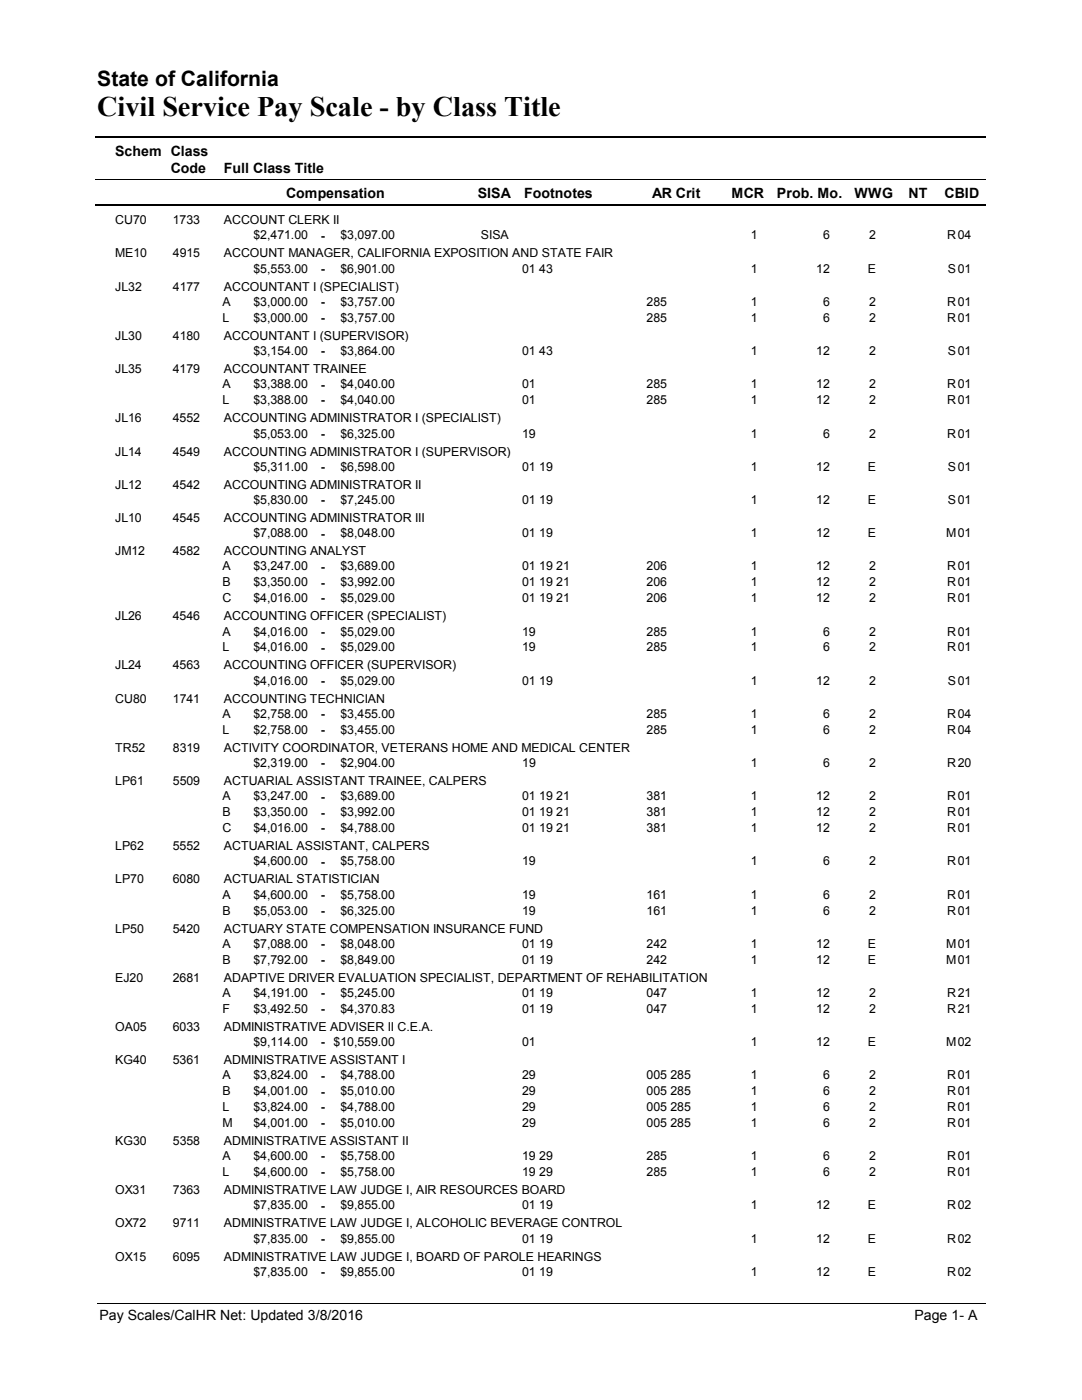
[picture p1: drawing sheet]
<svg xmlns="http://www.w3.org/2000/svg" width="216mm" height="279mm" viewBox="0 0 216 279" stroke-linecap="round" stroke-linejoin="round" font-family="sans-serif">
<defs><g id="words">
<text font-size="5.6" x="19.4" y="23.1">Civil Service Pay Scale - by Class Title</text>
<text font-size="4.2" x="19.4" y="17.1">State of California</text>
<g font-size="2.8">
<text x="23" y="31.2">Schem Class</text>
<text x="34.1" y="34.6">Code</text>
<text x="44.6" y="34.6">Full Class Title</text>
<text x="57.1" y="39.5">Compensation</text>
<text x="95.3" y="39.5">SISA</text>
<text x="104.6" y="39.5">Footnotes</text>
<text x="130.2" y="39.5">AR Crit</text>
<text x="146" y="39.5">MCR</text>
<text x="155.1" y="39.5">Prob. Mo.</text>
<text x="170.5" y="39.5">WWG</text>
<text x="181.3" y="39.5">NT</text>
<text x="188.5" y="39.5">CBID</text>
<text x="19.8" y="263.4">Pay Scales/CalHR Net: Updated 3/8/2016</text>
<text x="182.5" y="263.4">Page 1- A</text>
</g>
<g font-size="2.5">
<text x="23" y="44.8">CU70</text>
<text x="34.5" y="44.8">1733</text>
<text x="44.7" y="44.8">ACCOUNT CLERK II</text>
<text x="50.6" y="47.8">$2,471.00</text>
<text x="64" y="47.8">-</text>
<text x="67.9" y="47.8">$3,097.00</text>
<text x="96" y="47.8">SISA</text>
<text x="149.8" y="47.8">1</text>
<text x="164.3" y="47.8">6</text>
<text x="173.5" y="47.8">2</text>
<text x="189" y="47.8">R</text>
<text x="191.1" y="47.8">04</text>
<text x="23" y="51.4">ME10</text>
<text x="34.5" y="51.4">4915</text>
<text x="44.7" y="51.4">ACCOUNT MANAGER, CALIFORNIA EXPOSITION AND STATE FAIR</text>
<text x="23" y="58">JL32</text>
<text x="34.5" y="58">4177</text>
<text x="44.7" y="58">ACCOUNTANT I (SPECIALIST)</text>
<text x="50.6" y="54.4">$5,553.00</text>
<text x="64" y="54.5">-</text>
<text x="67.9" y="54.4">$6,901.00</text>
<text x="104.2" y="54.4">01 43</text>
<text x="149.8" y="54.4">1</text>
<text x="162.9" y="54.4">12</text>
<text x="173.2" y="54.4">E</text>
<text x="189.2" y="54.4">S</text>
<text x="191.1" y="54.4">01</text>
<text x="44.4" y="61.1">A</text>
<text x="44.4" y="64.3">L</text>
<text x="50.6" y="61.1">$3,000.00</text>
<text x="50.6" y="64.3">$3,000.00</text>
<text x="64" y="61.1">-</text>
<text x="64" y="64.3">-</text>
<text x="67.9" y="61.1">$3,757.00</text>
<text x="67.9" y="64.3">$3,757.00</text>
<text x="129" y="61.1">285</text>
<text x="129" y="64.3">285</text>
<text x="149.8" y="61.1">1</text>
<text x="149.8" y="64.3">1</text>
<text x="164.3" y="61.1">6</text>
<text x="164.3" y="64.3">6</text>
<text x="173.5" y="61.1">2</text>
<text x="173.5" y="64.3">2</text>
<text x="189" y="61.1">R</text>
<text x="189" y="64.3">R</text>
<text x="191.1" y="61.1">01</text>
<text x="191.1" y="64.3">01</text>
<text x="23" y="67.8">JL30</text>
<text x="34.5" y="67.8">4180</text>
<text x="44.7" y="67.8">ACCOUNTANT I (SUPERVISOR)</text>
<text x="50.6" y="70.9">$3,154.00</text>
<text x="64" y="70.9">-</text>
<text x="67.9" y="70.9">$3,864.00</text>
<text x="104.2" y="70.9">01 43</text>
<text x="149.8" y="70.9">1</text>
<text x="162.9" y="70.9">12</text>
<text x="173.5" y="70.9">2</text>
<text x="189.2" y="70.9">S</text>
<text x="191.1" y="70.9">01</text>
<text x="23" y="74.4">JL35</text>
<text x="34.5" y="74.4">4179</text>
<text x="44.4" y="77.5">A</text>
<text x="44.7" y="74.4">ACCOUNTANT TRAINEE</text>
<text x="50.6" y="77.5">$3,388.00</text>
<text x="64" y="77.6">-</text>
<text x="67.9" y="77.5">$4,040.00</text>
<text x="104.2" y="77.5">01</text>
<text x="129" y="77.5">285</text>
<text x="149.8" y="77.5">1</text>
<text x="162.9" y="77.5">12</text>
<text x="173.5" y="77.5">2</text>
<text x="189" y="77.5">R</text>
<text x="191.1" y="77.5">01</text>
<text x="44.4" y="80.7">L</text>
<text x="50.6" y="80.7">$3,388.00</text>
<text x="64" y="80.7">-</text>
<text x="67.9" y="80.7">$4,040.00</text>
<text x="104.2" y="80.7">01</text>
<text x="129" y="80.7">285</text>
<text x="149.8" y="80.7">1</text>
<text x="162.9" y="80.7">12</text>
<text x="173.5" y="80.7">2</text>
<text x="189" y="80.7">R</text>
<text x="191.1" y="80.7">01</text>
<text x="23" y="84.3">JL16</text>
<text x="34.5" y="84.3">4552</text>
<text x="44.7" y="84.3">ACCOUNTING ADMINISTRATOR I (SPECIALIST)</text>
<text x="50.6" y="87.3">$5,053.00</text>
<text x="64" y="87.4">-</text>
<text x="67.9" y="87.3">$6,325.00</text>
<text x="104.2" y="87.3">19</text>
<text x="149.8" y="87.3">1</text>
<text x="164.3" y="87.3">6</text>
<text x="173.5" y="87.3">2</text>
<text x="189" y="87.3">R</text>
<text x="191.1" y="87.3">01</text>
<text x="23" y="90.9">JL14</text>
<text x="34.5" y="90.9">4549</text>
<text x="44.7" y="90.9">ACCOUNTING ADMINISTRATOR I (SUPERVISOR)</text>
<text x="50.6" y="94">$5,311.00</text>
<text x="64" y="94">-</text>
<text x="67.9" y="94">$6,598.00</text>
<text x="104.2" y="94">01 19</text>
<text x="149.8" y="94">1</text>
<text x="162.9" y="94">12</text>
<text x="173.2" y="94">E</text>
<text x="189.2" y="94">S</text>
<text x="191.1" y="94">01</text>
<text x="23" y="97.5">JL12</text>
<text x="34.5" y="97.5">4542</text>
<text x="44.7" y="97.5">ACCOUNTING ADMINISTRATOR II</text>
<text x="50.6" y="100.6">$5,830.00</text>
<text x="64" y="100.6">-</text>
<text x="67.9" y="100.6">$7,245.00</text>
<text x="104.2" y="100.6">01 19</text>
<text x="149.8" y="100.6">1</text>
<text x="162.9" y="100.6">12</text>
<text x="173.2" y="100.6">E</text>
<text x="189.2" y="100.6">S</text>
<text x="191.1" y="100.6">01</text>
<text x="23" y="104.2">JL10</text>
<text x="34.5" y="104.2">4545</text>
<text x="44.7" y="104.2">ACCOUNTING ADMINISTRATOR III</text>
<text x="50.6" y="107.2">$7,088.00</text>
<text x="64" y="107.3">-</text>
<text x="67.9" y="107.2">$8,048.00</text>
<text x="104.2" y="107.2">01 19</text>
<text x="149.8" y="107.2">1</text>
<text x="162.9" y="107.2">12</text>
<text x="173.2" y="107.2">E</text>
<text x="188.8" y="107.2">M</text>
<text x="191.1" y="107.2">01</text>
<text x="23" y="110.8">JM12</text>
<text x="34.5" y="110.8">4582</text>
<text x="44.4" y="113.9">A</text>
<text x="44.7" y="110.8">ACCOUNTING ANALYST</text>
<text x="50.6" y="113.9">$3,247.00</text>
<text x="64" y="113.9">-</text>
<text x="67.9" y="113.9">$3,689.00</text>
<text x="104.2" y="113.9">01 19 21</text>
<text x="129" y="113.9">206</text>
<text x="149.8" y="113.9">1</text>
<text x="162.9" y="113.9">12</text>
<text x="173.5" y="113.9">2</text>
<text x="189" y="113.9">R</text>
<text x="191.1" y="113.9">01</text>
<text x="44.4" y="117">B</text>
<text x="50.6" y="117">$3,350.00</text>
<text x="64" y="117.1">-</text>
<text x="67.9" y="117">$3,992.00</text>
<text x="104.2" y="117">01 19 21</text>
<text x="129" y="117">206</text>
<text x="149.8" y="117">1</text>
<text x="162.9" y="117">12</text>
<text x="173.5" y="117">2</text>
<text x="189" y="117">R</text>
<text x="191.1" y="117">01</text>
<text x="23" y="123.8">JL26</text>
<text x="34.5" y="123.8">4546</text>
<text x="44.4" y="120.2">C</text>
<text x="44.7" y="123.8">ACCOUNTING OFFICER (SPECIALIST)</text>
<text x="50.6" y="120.2">$4,016.00</text>
<text x="64" y="120.2">-</text>
<text x="67.9" y="120.2">$5,029.00</text>
<text x="104.2" y="120.2">01 19 21</text>
<text x="129" y="120.2">206</text>
<text x="149.8" y="120.2">1</text>
<text x="162.9" y="120.2">12</text>
<text x="173.5" y="120.2">2</text>
<text x="189" y="120.2">R</text>
<text x="191.1" y="120.2">01</text>
<text x="44.4" y="126.9">A</text>
<text x="44.4" y="130">L</text>
<text x="50.6" y="126.9">$4,016.00</text>
<text x="50.6" y="130">$4,016.00</text>
<text x="64" y="126.9">-</text>
<text x="64" y="130.1">-</text>
<text x="67.9" y="126.9">$5,029.00</text>
<text x="67.9" y="130">$5,029.00</text>
<text x="104.2" y="126.9">19</text>
<text x="104.2" y="130">19</text>
<text x="129" y="126.9">285</text>
<text x="129" y="130">285</text>
<text x="149.8" y="126.9">1</text>
<text x="149.8" y="130">1</text>
<text x="164.3" y="126.9">6</text>
<text x="164.3" y="130">6</text>
<text x="173.5" y="126.9">2</text>
<text x="173.5" y="130">2</text>
<text x="189" y="126.9">R</text>
<text x="189" y="130">R</text>
<text x="191.1" y="126.9">01</text>
<text x="191.1" y="130">01</text>
<text x="23" y="133.6">JL24</text>
<text x="34.5" y="133.6">4563</text>
<text x="44.7" y="133.6">ACCOUNTING OFFICER (SUPERVISOR)</text>
<text x="50.6" y="136.7">$4,016.00</text>
<text x="64" y="136.7">-</text>
<text x="67.9" y="136.7">$5,029.00</text>
<text x="104.2" y="136.7">01 19</text>
<text x="149.8" y="136.7">1</text>
<text x="162.9" y="136.7">12</text>
<text x="173.5" y="136.7">2</text>
<text x="189.2" y="136.7">S</text>
<text x="191.1" y="136.7">01</text>
<text x="23" y="140.3">CU80</text>
<text x="34.5" y="140.3">1741</text>
<text x="44.4" y="143.3">A</text>
<text x="44.7" y="140.3">ACCOUNTING TECHNICIAN</text>
<text x="50.6" y="143.3">$2,758.00</text>
<text x="64" y="143.3">-</text>
<text x="67.9" y="143.3">$3,455.00</text>
<text x="129" y="143.3">285</text>
<text x="149.8" y="143.3">1</text>
<text x="164.3" y="143.3">6</text>
<text x="173.5" y="143.3">2</text>
<text x="189" y="143.3">R</text>
<text x="191.1" y="143.3">04</text>
<text x="44.4" y="146.5">L</text>
<text x="50.6" y="146.5">$2,758.00</text>
<text x="64" y="146.5">-</text>
<text x="67.9" y="146.5">$3,455.00</text>
<text x="129" y="146.5">285</text>
<text x="149.8" y="146.5">1</text>
<text x="164.3" y="146.5">6</text>
<text x="173.5" y="146.5">2</text>
<text x="189" y="146.5">R</text>
<text x="191.1" y="146.5">04</text>
<text x="23" y="150">TR52</text>
<text x="34.5" y="150">8319</text>
<text x="44.7" y="150">ACTIVITY COORDINATOR, VETERANS HOME AND MEDICAL CENTER</text>
<text x="50.6" y="153.1">$2,319.00</text>
<text x="64" y="153.1">-</text>
<text x="67.9" y="153.1">$2,904.00</text>
<text x="104.2" y="153.1">19</text>
<text x="149.8" y="153.1">1</text>
<text x="164.3" y="153.1">6</text>
<text x="173.5" y="153.1">2</text>
<text x="189" y="153.1">R</text>
<text x="191.1" y="153.1">20</text>
<text x="23" y="156.7">LP61</text>
<text x="34.5" y="156.7">5509</text>
<text x="44.4" y="159.8">A</text>
<text x="44.7" y="156.7">ACTUARIAL ASSISTANT TRAINEE, CALPERS</text>
<text x="50.6" y="159.8">$3,247.00</text>
<text x="64" y="159.8">-</text>
<text x="67.9" y="159.8">$3,689.00</text>
<text x="104.2" y="159.8">01 19 21</text>
<text x="129" y="159.8">381</text>
<text x="149.8" y="159.8">1</text>
<text x="162.9" y="159.8">12</text>
<text x="173.5" y="159.8">2</text>
<text x="189" y="159.8">R</text>
<text x="191.1" y="159.8">01</text>
<text x="44.4" y="162.9">B</text>
<text x="44.4" y="166.1">C</text>
<text x="50.6" y="162.9">$3,350.00</text>
<text x="50.6" y="166.1">$4,016.00</text>
<text x="64" y="163">-</text>
<text x="64" y="166.1">-</text>
<text x="67.9" y="162.9">$3,992.00</text>
<text x="67.9" y="166.1">$4,788.00</text>
<text x="104.2" y="162.9">01 19 21</text>
<text x="104.2" y="166.1">01 19 21</text>
<text x="129" y="162.9">381</text>
<text x="129" y="166.1">381</text>
<text x="149.8" y="162.9">1</text>
<text x="149.8" y="166.1">1</text>
<text x="162.9" y="162.9">12</text>
<text x="162.9" y="166.1">12</text>
<text x="173.5" y="162.9">2</text>
<text x="173.5" y="166.1">2</text>
<text x="189" y="162.9">R</text>
<text x="189" y="166.1">R</text>
<text x="191.1" y="162.9">01</text>
<text x="191.1" y="166.1">01</text>
<text x="23" y="169.7">LP62</text>
<text x="34.5" y="169.7">5552</text>
<text x="44.7" y="169.7">ACTUARIAL ASSISTANT, CALPERS</text>
<text x="50.6" y="172.7">$4,600.00</text>
<text x="64" y="172.8">-</text>
<text x="67.9" y="172.7">$5,758.00</text>
<text x="104.2" y="172.7">19</text>
<text x="149.8" y="172.7">1</text>
<text x="164.3" y="172.7">6</text>
<text x="173.5" y="172.7">2</text>
<text x="189" y="172.7">R</text>
<text x="191.1" y="172.7">01</text>
<text x="23" y="176.3">LP70</text>
<text x="34.5" y="176.3">6080</text>
<text x="44.4" y="179.4">A</text>
<text x="44.7" y="176.3">ACTUARIAL STATISTICIAN</text>
<text x="50.6" y="179.4">$4,600.00</text>
<text x="64" y="179.4">-</text>
<text x="67.9" y="179.4">$5,758.00</text>
<text x="104.2" y="179.4">19</text>
<text x="129" y="179.4">161</text>
<text x="149.8" y="179.4">1</text>
<text x="164.3" y="179.4">6</text>
<text x="173.5" y="179.4">2</text>
<text x="189" y="179.4">R</text>
<text x="191.1" y="179.4">01</text>
<text x="44.4" y="182.5">B</text>
<text x="50.6" y="182.5">$5,053.00</text>
<text x="64" y="182.6">-</text>
<text x="67.9" y="182.5">$6,325.00</text>
<text x="104.2" y="182.5">19</text>
<text x="129" y="182.5">161</text>
<text x="149.8" y="182.5">1</text>
<text x="164.3" y="182.5">6</text>
<text x="173.5" y="182.5">2</text>
<text x="189" y="182.5">R</text>
<text x="191.1" y="182.5">01</text>
<text x="23" y="186.1">LP50</text>
<text x="34.5" y="186.1">5420</text>
<text x="44.4" y="189.2">A</text>
<text x="44.7" y="186.1">ACTUARY STATE COMPENSATION INSURANCE FUND</text>
<text x="50.6" y="189.2">$7,088.00</text>
<text x="64" y="189.2">-</text>
<text x="67.9" y="189.2">$8,048.00</text>
<text x="104.2" y="189.2">01 19</text>
<text x="129" y="189.2">242</text>
<text x="149.8" y="189.2">1</text>
<text x="162.9" y="189.2">12</text>
<text x="173.2" y="189.2">E</text>
<text x="188.8" y="189.2">M</text>
<text x="191.1" y="189.2">01</text>
<text x="23" y="195.9">EJ20</text>
<text x="34.5" y="195.9">2681</text>
<text x="44.4" y="192.4">B</text>
<text x="44.7" y="195.9">ADAPTIVE DRIVER EVALUATION SPECIALIST, DEPARTMENT OF REHABILITATION</text>
<text x="50.6" y="192.4">$7,792.00</text>
<text x="64" y="192.4">-</text>
<text x="67.9" y="192.4">$8,849.00</text>
<text x="104.2" y="192.4">01 19</text>
<text x="129" y="192.4">242</text>
<text x="149.8" y="192.4">1</text>
<text x="162.9" y="192.4">12</text>
<text x="173.2" y="192.4">E</text>
<text x="188.8" y="192.4">M</text>
<text x="191.1" y="192.4">01</text>
<text x="44.4" y="199">A</text>
<text x="44.4" y="202.1">F</text>
<text x="50.6" y="199">$4,191.00</text>
<text x="50.6" y="202.1">$3,492.50</text>
<text x="64" y="199">-</text>
<text x="64" y="202.2">-</text>
<text x="67.9" y="199">$5,245.00</text>
<text x="67.9" y="202.1">$4,370.83</text>
<text x="104.2" y="199">01 19</text>
<text x="104.2" y="202.1">01 19</text>
<text x="129" y="199">047</text>
<text x="129" y="202.1">047</text>
<text x="149.8" y="199">1</text>
<text x="149.8" y="202.1">1</text>
<text x="162.9" y="199">12</text>
<text x="162.9" y="202.1">12</text>
<text x="173.5" y="199">2</text>
<text x="173.5" y="202.1">2</text>
<text x="189" y="199">R</text>
<text x="189" y="202.1">R</text>
<text x="191.1" y="199">21</text>
<text x="191.1" y="202.1">21</text>
<text x="23" y="205.7">OA05</text>
<text x="34.5" y="205.7">6033</text>
<text x="44.7" y="205.7">ADMINISTRATIVE ADVISER II C.E.A.</text>
<text x="50.6" y="208.8">$9,114.00</text>
<text x="64" y="208.8">-</text>
<text x="66.6" y="208.8">$10,559.00</text>
<text x="104.2" y="208.8">01</text>
<text x="149.8" y="208.8">1</text>
<text x="162.9" y="208.8">12</text>
<text x="173.2" y="208.8">E</text>
<text x="188.8" y="208.8">M</text>
<text x="191.1" y="208.8">02</text>
<text x="23" y="212.4">KG40</text>
<text x="34.5" y="212.4">5361</text>
<text x="44.4" y="215.4">A</text>
<text x="44.7" y="212.4">ADMINISTRATIVE ASSISTANT I</text>
<text x="50.6" y="215.4">$3,824.00</text>
<text x="64" y="215.5">-</text>
<text x="67.9" y="215.4">$4,788.00</text>
<text x="104.2" y="215.4">29</text>
<text x="129" y="215.4">005 285</text>
<text x="149.8" y="215.4">1</text>
<text x="164.3" y="215.4">6</text>
<text x="173.5" y="215.4">2</text>
<text x="189" y="215.4">R</text>
<text x="191.1" y="215.4">01</text>
<text x="44.4" y="218.6">B</text>
<text x="44.4" y="221.8">L</text>
<text x="50.6" y="218.6">$4,001.00</text>
<text x="50.6" y="221.8">$3,824.00</text>
<text x="64" y="218.7">-</text>
<text x="64" y="221.8">-</text>
<text x="67.9" y="218.6">$5,010.00</text>
<text x="67.9" y="221.8">$4,788.00</text>
<text x="104.2" y="218.6">29</text>
<text x="104.2" y="221.8">29</text>
<text x="129" y="218.6">005 285</text>
<text x="129" y="221.8">005 285</text>
<text x="149.8" y="218.6">1</text>
<text x="149.8" y="221.8">1</text>
<text x="164.3" y="218.6">6</text>
<text x="164.3" y="221.8">6</text>
<text x="173.5" y="218.6">2</text>
<text x="173.5" y="221.8">2</text>
<text x="189" y="218.6">R</text>
<text x="189" y="221.8">R</text>
<text x="191.1" y="218.6">01</text>
<text x="191.1" y="221.8">01</text>
<text x="44.4" y="225">M</text>
<text x="50.6" y="225">$4,001.00</text>
<text x="64" y="225">-</text>
<text x="67.9" y="225">$5,010.00</text>
<text x="104.2" y="225">29</text>
<text x="129" y="225">005 285</text>
<text x="149.8" y="225">1</text>
<text x="164.3" y="225">6</text>
<text x="173.5" y="225">2</text>
<text x="189" y="225">R</text>
<text x="191.1" y="225">01</text>
<text x="23" y="228.6">KG30</text>
<text x="34.5" y="228.6">5358</text>
<text x="44.4" y="231.6">A</text>
<text x="44.7" y="228.6">ADMINISTRATIVE ASSISTANT II</text>
<text x="50.6" y="231.6">$4,600.00</text>
<text x="64" y="231.6">-</text>
<text x="67.9" y="231.6">$5,758.00</text>
<text x="104.2" y="231.6">19 29</text>
<text x="129" y="231.6">285</text>
<text x="149.8" y="231.6">1</text>
<text x="164.3" y="231.6">6</text>
<text x="173.5" y="231.6">2</text>
<text x="189" y="231.6">R</text>
<text x="191.1" y="231.6">01</text>
<text x="23" y="238.3">OX31</text>
<text x="34.5" y="238.3">7363</text>
<text x="44.4" y="234.8">L</text>
<text x="44.7" y="238.3">ADMINISTRATIVE LAW JUDGE I, AIR RESOURCES BOARD</text>
<text x="50.6" y="234.8">$4,600.00</text>
<text x="64" y="234.8">-</text>
<text x="67.9" y="234.8">$5,758.00</text>
<text x="104.2" y="234.8">19 29</text>
<text x="129" y="234.8">285</text>
<text x="149.8" y="234.8">1</text>
<text x="164.3" y="234.8">6</text>
<text x="173.5" y="234.8">2</text>
<text x="189" y="234.8">R</text>
<text x="191.1" y="234.8">01</text>
<text x="23" y="245">OX72</text>
<text x="34.5" y="245">9711</text>
<text x="44.7" y="245">ADMINISTRATIVE LAW JUDGE I, ALCOHOLIC BEVERAGE CONTROL</text>
<text x="50.6" y="241.4">$7,835.00</text>
<text x="64" y="241.4">-</text>
<text x="67.9" y="241.4">$9,855.00</text>
<text x="104.2" y="241.4">01 19</text>
<text x="149.8" y="241.4">1</text>
<text x="162.9" y="241.4">12</text>
<text x="173.2" y="241.4">E</text>
<text x="189" y="241.4">R</text>
<text x="191.1" y="241.4">02</text>
<text x="23" y="251.6">OX15</text>
<text x="34.5" y="251.6">6095</text>
<text x="44.7" y="251.6">ADMINISTRATIVE LAW JUDGE I, BOARD OF PAROLE HEARINGS</text>
<text x="50.6" y="248">$7,835.00</text>
<text x="64" y="248.1">-</text>
<text x="67.9" y="248">$9,855.00</text>
<text x="104.2" y="248">01 19</text>
<text x="149.8" y="248">1</text>
<text x="162.9" y="248">12</text>
<text x="173.2" y="248">E</text>
<text x="189" y="248">R</text>
<text x="191.1" y="248">02</text>
<text x="50.6" y="254.7">$7,835.00</text>
<text x="64" y="254.7">-</text>
<text x="67.9" y="254.7">$9,855.00</text>
<text x="104.2" y="254.7">01 19</text>
<text x="149.8" y="254.7">1</text>
<text x="162.9" y="254.7">12</text>
<text x="173.2" y="254.7">E</text>
<text x="189" y="254.7">R</text>
<text x="191.1" y="254.7">02</text>
</g>
</g></defs>
<path d="M19 27.4h177.7M19 40.9h177.7" fill="none" stroke="#000" stroke-width=".36"/>
<path d="M19 35.8h177.7" fill="none" stroke="#000" stroke-width=".2"/>
<g fill="#fff">
<path d="M46.8 45.2h16.3v3h-16.3z" fill-rule="evenodd"/>
<path d="M190.8 45.2h4.1v3h-4.1z" fill-rule="evenodd"/>
<path d="M46.8 51.8h16.3v3h-16.3z" fill-rule="evenodd"/>
<path d="M190.8 51.8h4.1v3h-4.1z" fill-rule="evenodd"/>
<path d="M46.8 58.5h16.3v3h-16.3z" fill-rule="evenodd"/>
<path d="M190.8 58.5h4.1v3h-4.1z" fill-rule="evenodd"/>
<path d="M46.8 61.7h16.3v2.9h-16.3z" fill-rule="evenodd"/>
<path d="M190.8 61.7h4.1v2.9h-4.1z" fill-rule="evenodd"/>
<path d="M46.8 68.3h16.3v2.9h-16.3z" fill-rule="evenodd"/>
<path d="M190.8 68.3h4.1v2.9h-4.1z" fill-rule="evenodd"/>
<path d="M46.8 74.9h16.3v3h-16.3z" fill-rule="evenodd"/>
<path d="M190.8 74.9h4.1v3h-4.1z" fill-rule="evenodd"/>
<path d="M46.8 78.1h16.3v3h-16.3z" fill-rule="evenodd"/>
<path d="M190.8 78.1h4.1v3h-4.1z" fill-rule="evenodd"/>
<path d="M46.8 84.7h16.3v3h-16.3z" fill-rule="evenodd"/>
<path d="M190.8 84.7h4.1v3h-4.1z" fill-rule="evenodd"/>
<path d="M46.8 91.3h16.3v3h-16.3z" fill-rule="evenodd"/>
<path d="M190.8 91.3h4.1v3h-4.1z" fill-rule="evenodd"/>
<path d="M46.8 98h16.3v3h-16.3z" fill-rule="evenodd"/>
<path d="M190.8 98h4.1v3h-4.1z" fill-rule="evenodd"/>
<path d="M46.8 104.6h16.3v3h-16.3z" fill-rule="evenodd"/>
<path d="M190.8 104.6h4.1v3h-4.1z" fill-rule="evenodd"/>
<path d="M46.8 111.2h16.3v3h-16.3z" fill-rule="evenodd"/>
<path d="M190.8 111.2h4.1v3h-4.1z" fill-rule="evenodd"/>
<path d="M46.8 114.4h16.3v3h-16.3z" fill-rule="evenodd"/>
<path d="M190.8 114.4h4.1v3h-4.1z" fill-rule="evenodd"/>
<path d="M46.8 117.6h16.3v3h-16.3z" fill-rule="evenodd"/>
<path d="M190.8 117.6h4.1v3h-4.1z" fill-rule="evenodd"/>
<path d="M46.8 124.2h16.3v3h-16.3z" fill-rule="evenodd"/>
<path d="M190.8 124.2h4.1v3h-4.1z" fill-rule="evenodd"/>
<path d="M46.8 127.4h16.3v3h-16.3z" fill-rule="evenodd"/>
<path d="M190.8 127.4h4.1v3h-4.1z" fill-rule="evenodd"/>
<path d="M46.8 134.1h16.3v2.9h-16.3z" fill-rule="evenodd"/>
<path d="M190.8 134.1h4.1v2.9h-4.1z" fill-rule="evenodd"/>
<path d="M46.8 140.7h16.3v3h-16.3z" fill-rule="evenodd"/>
<path d="M190.8 140.7h4.1v3h-4.1z" fill-rule="evenodd"/>
<path d="M46.8 143.8h16.3v3h-16.3z" fill-rule="evenodd"/>
<path d="M190.8 143.8h4.1v3h-4.1z" fill-rule="evenodd"/>
<path d="M46.8 150.5h16.3v3h-16.3z" fill-rule="evenodd"/>
<path d="M190.8 150.5h4.1v3h-4.1z" fill-rule="evenodd"/>
<path d="M46.8 157.1h16.3v3h-16.3z" fill-rule="evenodd"/>
<path d="M190.8 157.1h4.1v3h-4.1z" fill-rule="evenodd"/>
<path d="M46.8 160.3h16.3v3h-16.3z" fill-rule="evenodd"/>
<path d="M190.8 160.3h4.1v3h-4.1z" fill-rule="evenodd"/>
<path d="M46.8 163.5h16.3v3h-16.3z" fill-rule="evenodd"/>
<path d="M190.8 163.5h4.1v3h-4.1z" fill-rule="evenodd"/>
<path d="M46.8 170.1h16.3v3h-16.3z" fill-rule="evenodd"/>
<path d="M190.8 170.1h4.1v3h-4.1z" fill-rule="evenodd"/>
<path d="M46.8 176.7h16.3v3h-16.3z" fill-rule="evenodd"/>
<path d="M190.8 176.7h4.1v3h-4.1z" fill-rule="evenodd"/>
<path d="M46.8 179.9h16.3v3h-16.3z" fill-rule="evenodd"/>
<path d="M190.8 179.9h4.1v3h-4.1z" fill-rule="evenodd"/>
<path d="M46.8 186.6h16.3v3h-16.3z" fill-rule="evenodd"/>
<path d="M190.8 186.6h4.1v3h-4.1z" fill-rule="evenodd"/>
<path d="M46.8 189.7h16.3v3h-16.3z" fill-rule="evenodd"/>
<path d="M190.8 189.7h4.1v3h-4.1z" fill-rule="evenodd"/>
<path d="M46.8 196.4h16.3v2.9h-16.3z" fill-rule="evenodd"/>
<path d="M190.8 196.4h4.1v2.9h-4.1z" fill-rule="evenodd"/>
<path d="M46.8 199.5h16.3v3h-16.3z" fill-rule="evenodd"/>
<path d="M190.8 199.5h4.1v3h-4.1z" fill-rule="evenodd"/>
<path d="M46.8 206.2h16.3v3h-16.3z" fill-rule="evenodd"/>
<path d="M190.8 206.2h4.1v3h-4.1z" fill-rule="evenodd"/>
<path d="M46.8 212.8h16.3v3h-16.3z" fill-rule="evenodd"/>
<path d="M190.8 212.8h4.1v3h-4.1z" fill-rule="evenodd"/>
<path d="M46.8 216h16.3v3h-16.3z" fill-rule="evenodd"/>
<path d="M190.8 216h4.1v3h-4.1z" fill-rule="evenodd"/>
<path d="M46.8 219.2h16.3v3h-16.3z" fill-rule="evenodd"/>
<path d="M190.8 219.2h4.1v3h-4.1z" fill-rule="evenodd"/>
<path d="M46.8 222.4h16.3v2.9h-16.3z" fill-rule="evenodd"/>
<path d="M190.8 222.4h4.1v2.9h-4.1z" fill-rule="evenodd"/>
<path d="M46.8 229h16.3v2.9h-16.3z" fill-rule="evenodd"/>
<path d="M190.8 229h4.1v2.9h-4.1z" fill-rule="evenodd"/>
<path d="M46.8 232.1h16.3v3h-16.3z" fill-rule="evenodd"/>
<path d="M190.8 232.1h4.1v3h-4.1z" fill-rule="evenodd"/>
<path d="M46.8 238.8h16.3v3h-16.3z" fill-rule="evenodd"/>
<path d="M190.8 238.8h4.1v3h-4.1z" fill-rule="evenodd"/>
<path d="M46.8 245.4h16.3v3h-16.3z" fill-rule="evenodd"/>
<path d="M190.8 245.4h4.1v3h-4.1z" fill-rule="evenodd"/>
<path d="M46.8 252h16.3v3h-16.3z" fill-rule="evenodd"/>
<path d="M190.8 252h4.1v3h-4.1z" fill-rule="evenodd"/>
</g>
<path d="M19.5 260.1h177.2" fill="none" stroke="#000" stroke-width=".2"/>
<use href="#words"/>
</svg>
